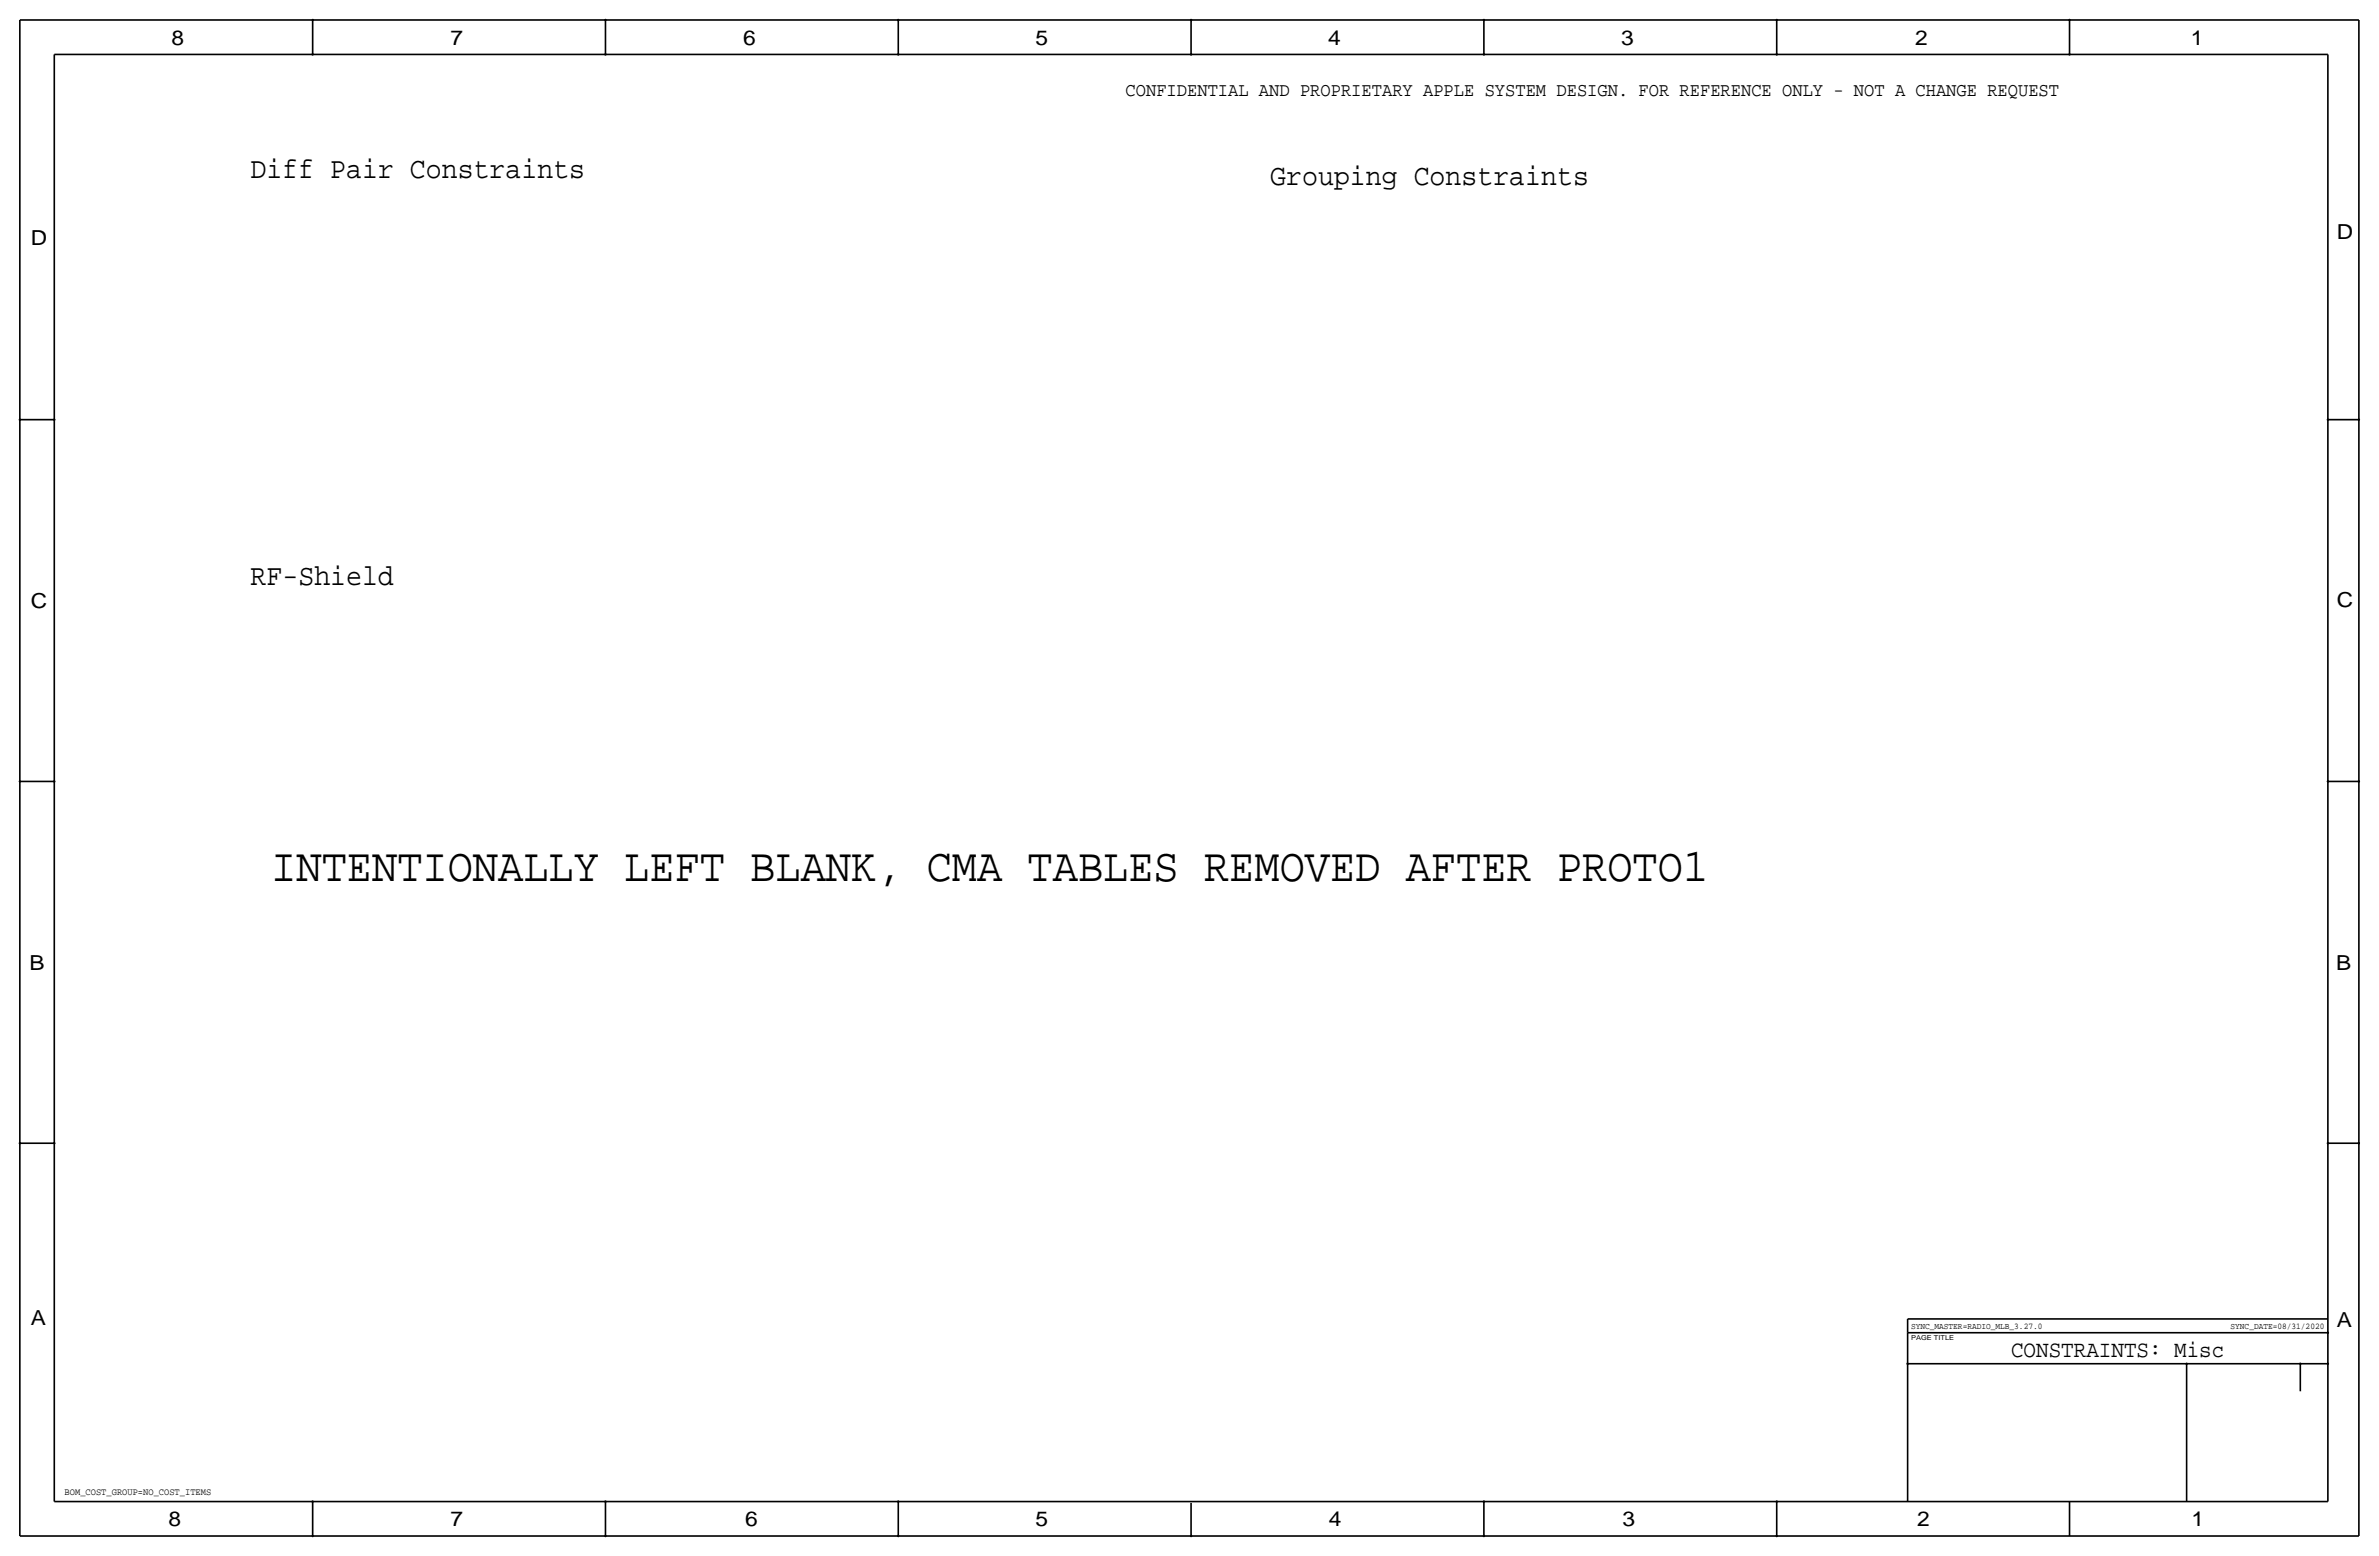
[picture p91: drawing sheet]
<svg xmlns="http://www.w3.org/2000/svg" width="877mm" height="574mm" viewBox="0 0 877 574" stroke-linecap="round" stroke-linejoin="round" font-family="sans-serif">
<defs><g id="words">
<text font-size="17.4" x="100" y="324.9">INTENTIONALLY LEFT BLANK, CMA TABLES REMOVED AFTER PROTO1</text>
<g font-size="11">
<text x="92.4" y="65.8">Diff Pair Constraints</text>
<text x="468.3" y="68.3">Grouping Constraints</text>
<text x="92.4" y="215.6">RF-Shield</text>
</g>
<text font-size="8.6" x="741.4" y="500.1">CONSTRAINTS: Misc</text>
<g font-size="7.6">
<text x="63.2" y="16.5">8</text>
<text x="166.1" y="16.5">7</text>
<text x="274" y="16.5">6</text>
<text x="381.7" y="16.5">5</text>
<text x="489.7" y="16.5">4</text>
<text x="597.6" y="16.5">3</text>
<text x="706.1" y="16.5">2</text>
<text x="807.7" y="16.5">1</text>
<text x="861.5" y="88.1">D</text>
<text x="11.4" y="90.4">D</text>
<text x="11.4" y="224.3">C</text>
<text x="861.5" y="223.8">C</text>
<text x="10.9" y="357.6">B</text>
<text x="861.3" y="357.4">B</text>
<text x="11.4" y="488.4">A</text>
<text x="861.5" y="489.2">A</text>
<text x="62.2" y="562.6">8</text>
<text x="166.1" y="562.6">7</text>
<text x="274.8" y="562.6">6</text>
<text x="381.7" y="562.6">5</text>
<text x="489.9" y="562.6">4</text>
<text x="598.1" y="562.6">3</text>
<text x="706.8" y="562.6">2</text>
<text x="807.9" y="562.6">1</text>
</g>
<text font-size="7.1" x="415" y="35.3">CONFIDENTIAL AND PROPRIETARY APPLE SYSTEM DESIGN. FOR REFERENCE ONLY - NOT A CHANGE REQUEST</text>
<text font-size="3.6" x="23.8" y="550.9">BOM_COST_GROUP=NO_COST_ITEMS</text>
<g font-size="3.2">
<text x="704.5" y="490">SYNC_MASTER=RADIO_MLB_3.27.0</text>
<text x="822.3" y="490">SYNC_DATE=08/31/2020</text>
</g>
<text font-size="2.5" x="704.5" y="493.8">PAGE TITLE</text>
</g></defs>
<g fill="none" stroke="#000" stroke-width=".6">
<path d="M7.3 7.4v558.8zM7.3 7.4h862.3zM115.3 7.4v12.7zM223.2 7.4v12.7zM331.2 7.4v12.7zM439.1 7.4v12.7zM547.1 7.4v12.7zM655 7.4v12.7zM763 7.4v12.7zM869.6 7.4v558.8zM20 20.1v533.4zM20 20.1h838.2z"/>
<path d="M858.2 20.1v533.4zM7.3 154.7h12.7zM858.2 154.7h11.4zM7.3 288h12.7zM858.2 288h11.4zM7.3 421.4h12.7zM858.2 421.4h11.4zM703.3 486.2h154.9zM703.3 486.2v5zM703.3 491.2h154.9zM703.3 491.2v62.3zM703.3 502.7h154.9z"/>
<path d="M806.1 502.7v50.8zM848.1 502.7v10.1zM20 553.5h838.2zM115.3 553.5v12.7zM223.2 553.5v12.7zM331.2 553.5v12.7zM439.1 554v12.2zM547.1 553.5v12.7zM655 553.5v12.7zM763 553.5v12.7zM7.3 566.2h862.3z"/>
</g>
<g fill="#000" stroke="#000" stroke-width=".37">
<path d="M115.1 7.2h.4v.3h-.4zM115.1 19.9h.4v.3h-.4zM223 7.2h.4v.3h-.4zM223 19.9h.4v.3h-.4zM331 19.9h.4v.3h-.4zM331 7.2h.4v.3h-.4zM438.9 7.2h.4v.3h-.4zM438.9 19.9h.4v.3h-.4zM546.9 7.2h.4v.3h-.4zM546.9 19.9h.4v.3h-.4zM654.8 19.9h.4v.3h-.4zM654.8 7.2h.4v.3h-.4z"/>
<path d="M762.8 19.9h.4v.3h-.4zM762.8 7.2h.4v.3h-.4zM7.1 154.5h.4v.4h-.4zM19.8 154.5h.4v.4h-.4zM858 154.5h.4v.4h-.4zM869.5 154.5h.3v.4h-.3zM7.1 287.9h.4v.3h-.4zM19.8 287.9h.4v.3h-.4zM858 287.9h.4v.3h-.4zM869.5 287.9h.3v.3h-.3zM7.1 421.2h.4v.4h-.4zM19.8 421.2h.4v.4h-.4z"/>
<path d="M858 421.2h.4v.4h-.4zM869.5 421.2h.3v.4h-.3zM858 491.1h.4v.3h-.4zM703.1 502.5h.4v.3h-.4zM806 502.5h.3v.3h-.3zM847.9 502.5h.3v.3h-.3zM858 502.5h.4v.3h-.4zM115.1 553.3h.4v.3h-.4zM223 553.3h.4v.3h-.4zM331 553.3h.4v.3h-.4zM546.9 553.3h.4v.3h-.4zM654.8 553.3h.4v.3h-.4z"/>
<path d="M115.1 566h.4v.3h-.4zM223 566h.4v.3h-.4zM331 566h.4v.3h-.4zM438.9 566h.4v.3h-.4zM546.9 566h.4v.3h-.4zM654.8 566h.4v.3h-.4z"/>
</g>
<use href="#words"/>
</svg>
